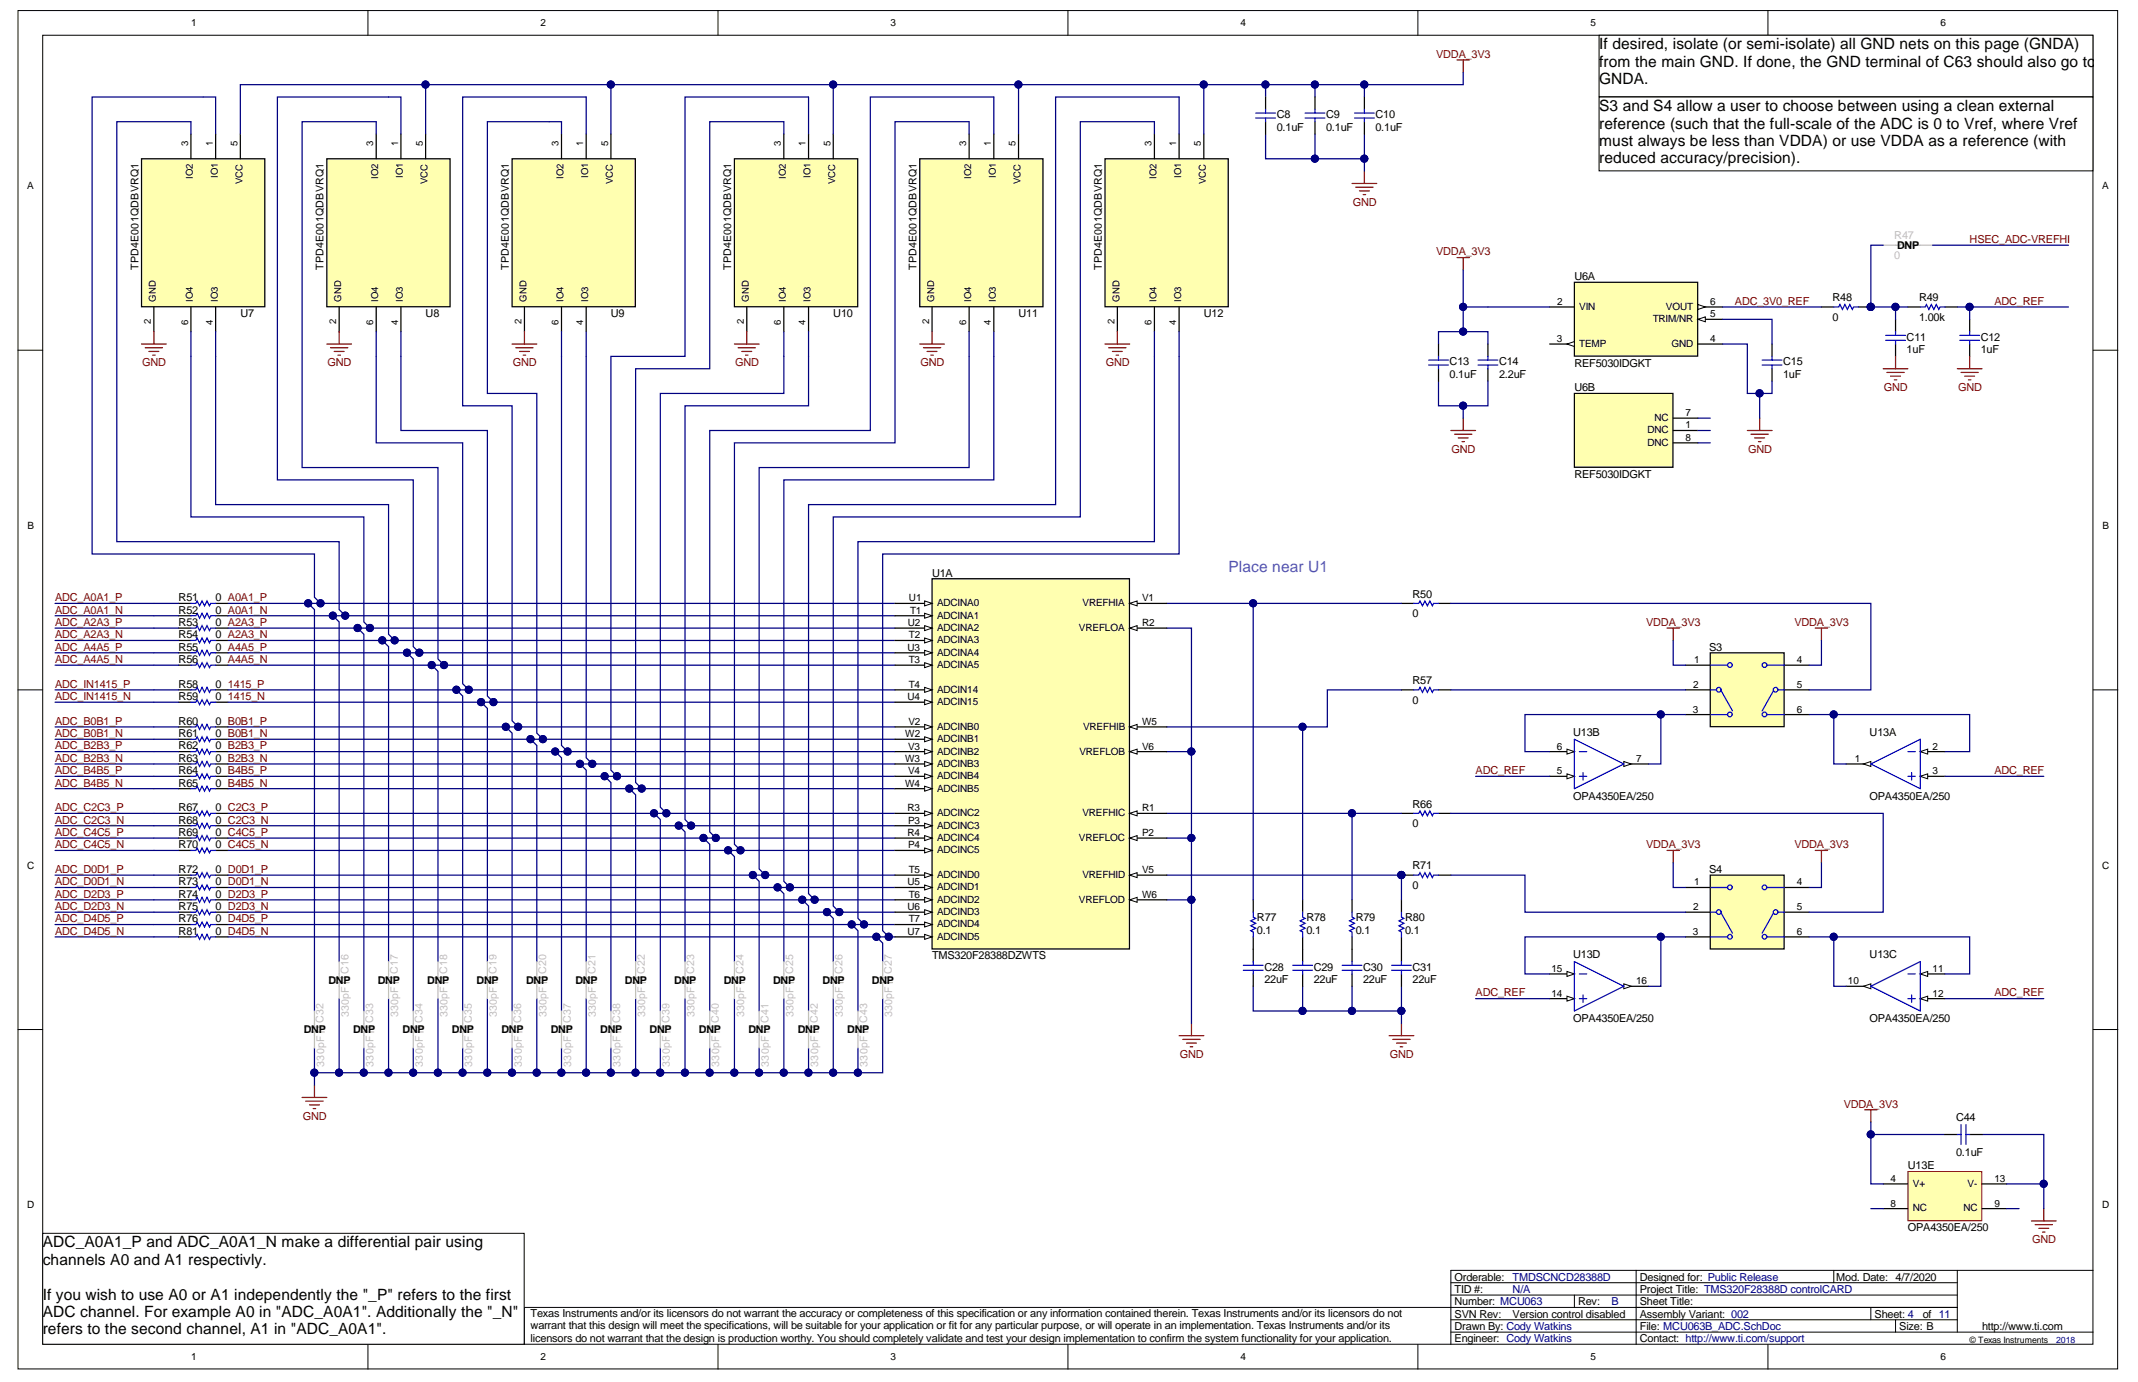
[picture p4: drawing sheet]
<svg xmlns="http://www.w3.org/2000/svg" width="432mm" height="279mm" viewBox="0 0 432 279" stroke-linecap="round" stroke-linejoin="round" font-family="sans-serif">
<defs><g id="words">
<g font-size="3.1">
<text x="323" y="10">If desired, isolate (or semi-isolate) all GND nets on this page (GNDA)</text>
<text x="323" y="13.5">from the main GND. If done, the GND terminal of C63 should also go to</text>
<text x="323" y="17">GNDA.</text>
<text x="323" y="22.4">S3 and S4 allow a user to choose between using a clean external</text>
<text x="323" y="25.9">reference (such that the full-scale of the ADC is 0 to Vref, where Vref</text>
<text x="323" y="29.5">must always be less than VDDA) or use VDDA as a reference (with</text>
<text x="323" y="33">reduced accuracy/precision).</text>
<text x="8.6" y="251.9">ADC_A0A1_P and ADC_A0A1_N make a differential pair using</text>
<text x="8.6" y="255.4">channels A0 and A1 respectivly.</text>
<text x="8.6" y="262.4">If you wish to use A0 or A1 independently the &quot;_P&quot; refers to the first</text>
<text x="8.6" y="265.9">ADC channel. For example A0 in &quot;ADC_A0A1&quot;. Additionally the &quot;_N&quot;</text>
<text x="8.6" y="269.5">refers to the second channel, A1 in &quot;ADC_A0A1&quot;.</text>
</g>
<text font-size="3.1" fill="#009cca" x="248.1" y="115.4">Place near U1</text>
<g font-size="2.2" fill="#800000">
<text x="290.1" y="11.7">VDDA_3V3</text>
<text x="273.2" y="41.5">GND</text>
<text x="290.1" y="51.6">VDDA_3V3</text>
<text x="397.8" y="49.1">HSEC_ADC-VREFHI</text>
<text x="350.4" y="61.5">ADC_3V0_REF</text>
<text x="402.8" y="61.5">ADC_REF</text>
<text x="28.7" y="74">GND</text>
<text x="66.2" y="74">GND</text>
<text x="103.6" y="74">GND</text>
<text x="148.5" y="74">GND</text>
<text x="185.9" y="74">GND</text>
<text x="223.3" y="74">GND</text>
<text x="380.5" y="79">GND</text>
<text x="395.5" y="79">GND</text>
<text x="293.2" y="91.4">GND</text>
<text x="353" y="91.4">GND</text>
<text x="11.1" y="121.4">ADC_A0A1_P</text>
<text x="11.1" y="123.9">ADC_A0A1_N</text>
<text x="11.1" y="126.4">ADC_A2A3_P</text>
<text x="11.1" y="131.4">ADC_A4A5_P</text>
<text x="11.1" y="128.9">ADC_A2A3_N</text>
<text x="332.5" y="126.4">VDDA_3V3</text>
<text x="362.4" y="126.4">VDDA_3V3</text>
<text x="11.1" y="133.9">ADC_A4A5_N</text>
<text x="11.1" y="138.9">ADC_IN1415_P</text>
<text x="11.1" y="141.4">ADC_IN1415_N</text>
<text x="46" y="138.9">1415_P</text>
<text x="46" y="141.4">1415_N</text>
<text x="11.1" y="146.3">ADC_B0B1_P</text>
<text x="11.1" y="148.8">ADC_B0B1_N</text>
<text x="11.1" y="151.3">ADC_B2B3_P</text>
<text x="11.1" y="153.8">ADC_B2B3_N</text>
<text x="11.1" y="156.3">ADC_B4B5_P</text>
<text x="11.1" y="158.8">ADC_B4B5_N</text>
<text x="298" y="156.3">ADC_REF</text>
<text x="402.8" y="156.3">ADC_REF</text>
<text x="11.1" y="163.8">ADC_C2C3_P</text>
<text x="11.1" y="166.3">ADC_C2C3_N</text>
<text x="11.1" y="168.8">ADC_C4C5_P</text>
<text x="11.1" y="171.3">ADC_C4C5_N</text>
<text x="332.5" y="171.3">VDDA_3V3</text>
<text x="362.4" y="171.3">VDDA_3V3</text>
<text x="11.1" y="176.3">ADC_D0D1_P</text>
<text x="11.1" y="178.8">ADC_D0D1_N</text>
<text x="11.1" y="181.3">ADC_D2D3_P</text>
<text x="11.1" y="183.8">ADC_D2D3_N</text>
<text x="11.1" y="186.2">ADC_D4D5_P</text>
<text x="11.1" y="188.7">ADC_D4D5_N</text>
<text x="298" y="201.2">ADC_REF</text>
<text x="402.8" y="201.2">ADC_REF</text>
<text x="238.3" y="213.6">GND</text>
<text x="280.7" y="213.6">GND</text>
<text x="61.2" y="226.1">GND</text>
<text x="372.4" y="223.7">VDDA_3V3</text>
<text x="410.4" y="251">GND</text>
</g>
<g font-size="2.2">
<text x="257.8" y="23.9">C8</text>
<text x="267.8" y="23.9">C9</text>
<text x="277.8" y="23.9">C10</text>
<text x="257.8" y="26.4">0.1uF</text>
<text x="267.8" y="26.4">0.1uF</text>
<text x="277.8" y="26.4">0.1uF</text>
<text x="383.2" y="50.2">DNP</text>
<text x="318" y="56.6">U6A</text>
<text x="48.5" y="64">U7</text>
<text x="86" y="64">U8</text>
<text x="123.4" y="64">U9</text>
<text x="168.3" y="64">U10</text>
<text x="205.7" y="64">U11</text>
<text x="243.1" y="64">U12</text>
<text x="370.1" y="64.8">0</text>
<text x="370.1" y="60.8">R48</text>
<text x="387.6" y="64.8">1.00k</text>
<text x="387.6" y="60.8">R49</text>
<text x="385.1" y="71.3">1uF</text>
<text x="385.1" y="68.8">C11</text>
<text x="400" y="71.3">1uF</text>
<text x="400" y="68.8">C12</text>
<text x="292.8" y="76.3">0.1uF</text>
<text x="292.8" y="73.8">C13</text>
<text x="302.8" y="76.3">2.2uF</text>
<text x="302.8" y="73.8">C14</text>
<text x="318" y="74">REF5030IDGKT</text>
<text x="360.1" y="76.3">1uF</text>
<text x="360.1" y="73.8">C15</text>
<text x="318" y="79">U6B</text>
<text x="318" y="96.5">REF5030IDGKT</text>
<text x="188.2" y="116.4">U1A</text>
<text x="36.1" y="121.4">R51</text>
<text x="36.1" y="123.9">R52</text>
<text x="43.6" y="121.4">0 A0A1_P</text>
<text x="43.6" y="123.9">0 A0A1_N</text>
<text x="285.3" y="124.6">0</text>
<text x="285.3" y="120.7">R50</text>
<text x="36.1" y="126.4">R53</text>
<text x="36.1" y="128.9">R54</text>
<text x="36.1" y="131.4">R55</text>
<text x="43.6" y="126.4">0 A2A3_P</text>
<text x="43.6" y="128.9">0 A2A3_N</text>
<text x="43.6" y="131.4">0 A4A5_P</text>
<text x="345.2" y="131.4">S3</text>
<text x="36.1" y="133.9">R56</text>
<text x="43.6" y="133.9">0 A4A5_N</text>
<text x="36.1" y="138.9">R58</text>
<text x="36.1" y="141.4">R59</text>
<text x="43.6" y="138.9">0</text>
<text x="43.6" y="141.4">0</text>
<text x="285.3" y="142.1">0</text>
<text x="285.3" y="138.1">R57</text>
<text x="36.1" y="146.3">R60</text>
<text x="36.1" y="148.8">R61</text>
<text x="43.6" y="146.3">0 B0B1_P</text>
<text x="43.6" y="148.8">0 B0B1_N</text>
<text x="317.7" y="148.6">U13B</text>
<text x="377.6" y="148.6">U13A</text>
<text x="36.1" y="151.3">R62</text>
<text x="36.1" y="153.8">R63</text>
<text x="43.6" y="151.3">0 B2B3_P</text>
<text x="43.6" y="153.8">0 B2B3_N</text>
<text x="36.1" y="156.3">R64</text>
<text x="36.1" y="158.8">R65</text>
<text x="43.6" y="156.3">0 B4B5_P</text>
<text x="43.6" y="158.8">0 B4B5_N</text>
<text x="317.7" y="161.6">OPA4350EA/250</text>
<text x="377.6" y="161.6">OPA4350EA/250</text>
<text x="36.1" y="163.8">R67</text>
<text x="36.1" y="166.3">R68</text>
<text x="43.6" y="163.8">0 C2C3_P</text>
<text x="43.6" y="166.3">0 C2C3_N</text>
<text x="285.3" y="167">0</text>
<text x="285.3" y="163.1">R66</text>
<text x="36.1" y="168.8">R69</text>
<text x="36.1" y="171.3">R70</text>
<text x="43.6" y="168.8">0 C4C5_P</text>
<text x="43.6" y="171.3">0 C4C5_N</text>
<text x="36.1" y="176.3">R72</text>
<text x="36.1" y="178.8">R73</text>
<text x="43.6" y="176.3">0 D0D1_P</text>
<text x="43.6" y="178.8">0 D0D1_N</text>
<text x="285.3" y="179.5">0</text>
<text x="285.3" y="175.5">R71</text>
<text x="345.2" y="176.3">S4</text>
<text x="36.1" y="181.3">R74</text>
<text x="36.1" y="183.8">R75</text>
<text x="43.6" y="181.3">0 D2D3_P</text>
<text x="43.6" y="183.8">0 D2D3_N</text>
<text x="253.9" y="186">R77</text>
<text x="263.8" y="186">R78</text>
<text x="273.8" y="186">R79</text>
<text x="283.8" y="186">R80</text>
<text x="36.1" y="186.2">R76</text>
<text x="36.1" y="188.7">R81</text>
<text x="43.6" y="186.2">0 D4D5_P</text>
<text x="43.6" y="188.7">0 D4D5_N</text>
<text x="253.9" y="188.5">0.1</text>
<text x="263.8" y="188.5">0.1</text>
<text x="273.8" y="188.5">0.1</text>
<text x="283.8" y="188.5">0.1</text>
<text x="188.2" y="193.7">TMS320F28388DZWTS</text>
<text x="255.4" y="196">C28</text>
<text x="265.3" y="196">C29</text>
<text x="275.3" y="196">C30</text>
<text x="285.3" y="196">C31</text>
<text x="317.7" y="193.5">U13D</text>
<text x="377.6" y="193.5">U13C</text>
<text x="66.3" y="198.6">DNP</text>
<text x="76.3" y="198.6">DNP</text>
<text x="86.3" y="198.6">DNP</text>
<text x="96.3" y="198.6">DNP</text>
<text x="106.2" y="198.6">DNP</text>
<text x="116.2" y="198.6">DNP</text>
<text x="126.2" y="198.6">DNP</text>
<text x="136.2" y="198.6">DNP</text>
<text x="146.2" y="198.6">DNP</text>
<text x="156.1" y="198.6">DNP</text>
<text x="166.1" y="198.6">DNP</text>
<text x="176.1" y="198.6">DNP</text>
<text x="255.4" y="198.5">22uF</text>
<text x="265.3" y="198.5">22uF</text>
<text x="275.3" y="198.5">22uF</text>
<text x="285.3" y="198.5">22uF</text>
<text x="61.3" y="208.6">DNP</text>
<text x="71.3" y="208.6">DNP</text>
<text x="81.3" y="208.6">DNP</text>
<text x="91.3" y="208.6">DNP</text>
<text x="101.3" y="208.6">DNP</text>
<text x="111.2" y="208.6">DNP</text>
<text x="121.2" y="208.6">DNP</text>
<text x="131.2" y="208.6">DNP</text>
<text x="141.2" y="208.6">DNP</text>
<text x="151.1" y="208.6">DNP</text>
<text x="161.1" y="208.6">DNP</text>
<text x="171.1" y="208.6">DNP</text>
<text x="317.7" y="206.4">OPA4350EA/250</text>
<text x="377.6" y="206.4">OPA4350EA/250</text>
<text x="395.1" y="226.4">C44</text>
<text x="395.1" y="233.4">0.1uF</text>
<text x="385.3" y="236.1">U13E</text>
<text x="385.3" y="248.6">OPA4350EA/250</text>
<text x="293.8" y="263.6">Number: MCU063</text>
<text x="293.8" y="261.1">TID #:</text>
<text x="293.8" y="258.6">Orderable:</text>
<text x="318.7" y="263.6">Rev:</text>
<text x="331.2" y="263.6">Sheet Title:</text>
<text x="331.2" y="261.1">Project Title: TMS320F28388D controlCARD</text>
<text x="331.2" y="258.6">Designed for: Public Release</text>
<text x="370.9" y="258.6">Mod. Date: 4/7/2020</text>
<text x="107.2" y="266">Texas Instruments and/or its licensors do not warrant the accuracy or completeness of this specification or any information contained therein. Texas Instruments and/or its licensors do not</text>
<text x="107.2" y="268.4">warrant that this design will meet the specifications, will be suitable for your application or fit for any particular purpose, or will operate in an implementation. Texas Instruments and/or its</text>
<text x="293.8" y="268.5">Drawn By: Cody Watkins</text>
<text x="293.8" y="266">SVN Rev:</text>
<text x="305.5" y="266">Version control disabled</text>
<text x="331.2" y="268.5">File: MCU063B_ADC.SchDoc</text>
<text x="331.2" y="266">Assembly Variant: 002</text>
<text x="378.6" y="266">Sheet: 4</text>
<text x="383.6" y="268.5">Size: B</text>
<text x="388.3" y="266">of 11</text>
<text x="400.3" y="268.5">http://www.ti.com</text>
<text x="107.2" y="270.9">licensors do not warrant that the design is production worthy. You should completely validate and test your design implementation to confirm the system functionality for your application.</text>
<text x="293.8" y="271">Engineer: Cody Watkins</text>
<text x="331.2" y="271">Contact: http://www.ti.com/support</text>
</g>
<g font-size="2.2" fill="#c0bebc">
<text x="382.6" y="52.3">0</text>
<text x="382.6" y="48.3">R47</text>
</g>
<g font-size="2.2" fill="#000080">
<text x="305.5" y="261.1">N/A</text>
<text x="305.5" y="258.6">TMDSCNCD28388D</text>
<text x="325.5" y="263.6">B</text>
</g>
<g font-size="2.1">
<text x="27.9" y="54.5" transform="rotate(-90 27.9 54.5)">TPD4E001QDBVRQ1</text>
<text x="65.4" y="54.5" transform="rotate(-90 65.4 54.5)">TPD4E001QDBVRQ1</text>
<text x="102.8" y="54.5" transform="rotate(-90 102.8 54.5)">TPD4E001QDBVRQ1</text>
<text x="147.7" y="54.5" transform="rotate(-90 147.7 54.5)">TPD4E001QDBVRQ1</text>
<text x="185.1" y="54.5" transform="rotate(-90 185.1 54.5)">TPD4E001QDBVRQ1</text>
<text x="222.5" y="54.5" transform="rotate(-90 222.5 54.5)">TPD4E001QDBVRQ1</text>
</g>
<g font-size="2.1" fill="#c0bebc">
<text x="70.4" y="196.7" transform="rotate(-90 70.4 196.7)">C16</text>
<text x="80.3" y="196.7" transform="rotate(-90 80.3 196.7)">C17</text>
<text x="90.3" y="196.7" transform="rotate(-90 90.3 196.7)">C18</text>
<text x="100.3" y="196.7" transform="rotate(-90 100.3 196.7)">C19</text>
<text x="110.3" y="196.7" transform="rotate(-90 110.3 196.7)">C20</text>
<text x="120.3" y="196.7" transform="rotate(-90 120.3 196.7)">C21</text>
<text x="130.2" y="196.7" transform="rotate(-90 130.2 196.7)">C22</text>
<text x="140.2" y="196.7" transform="rotate(-90 140.2 196.7)">C23</text>
<text x="150.2" y="196.7" transform="rotate(-90 150.2 196.7)">C24</text>
<text x="160.2" y="196.7" transform="rotate(-90 160.2 196.7)">C25</text>
<text x="170.1" y="196.7" transform="rotate(-90 170.1 196.7)">C26</text>
<text x="180.1" y="196.7" transform="rotate(-90 180.1 196.7)">C27</text>
<text x="65.4" y="206.6" transform="rotate(-90 65.4 206.6)">C32</text>
<text x="70.4" y="205.4" transform="rotate(-90 70.4 205.4)">330pF</text>
<text x="75.3" y="206.6" transform="rotate(-90 75.3 206.6)">C33</text>
<text x="80.4" y="205.4" transform="rotate(-90 80.4 205.4)">330pF</text>
<text x="85.3" y="206.6" transform="rotate(-90 85.3 206.6)">C34</text>
<text x="90.4" y="205.4" transform="rotate(-90 90.4 205.4)">330pF</text>
<text x="95.3" y="206.6" transform="rotate(-90 95.3 206.6)">C35</text>
<text x="100.4" y="205.4" transform="rotate(-90 100.4 205.4)">330pF</text>
<text x="105.3" y="206.6" transform="rotate(-90 105.3 206.6)">C36</text>
<text x="110.3" y="205.4" transform="rotate(-90 110.3 205.4)">330pF</text>
<text x="115.3" y="206.6" transform="rotate(-90 115.3 206.6)">C37</text>
<text x="120.3" y="205.4" transform="rotate(-90 120.3 205.4)">330pF</text>
<text x="125.2" y="206.6" transform="rotate(-90 125.2 206.6)">C38</text>
<text x="130.3" y="205.4" transform="rotate(-90 130.3 205.4)">330pF</text>
<text x="135.2" y="206.6" transform="rotate(-90 135.2 206.6)">C39</text>
<text x="140.3" y="205.4" transform="rotate(-90 140.3 205.4)">330pF</text>
<text x="145.2" y="206.6" transform="rotate(-90 145.2 206.6)">C40</text>
<text x="150.3" y="205.4" transform="rotate(-90 150.3 205.4)">330pF</text>
<text x="155.2" y="206.6" transform="rotate(-90 155.2 206.6)">C41</text>
<text x="160.2" y="205.4" transform="rotate(-90 160.2 205.4)">330pF</text>
<text x="165.2" y="206.6" transform="rotate(-90 165.2 206.6)">C42</text>
<text x="170.2" y="205.4" transform="rotate(-90 170.2 205.4)">330pF</text>
<text x="175.1" y="206.6" transform="rotate(-90 175.1 206.6)">C43</text>
<text x="180.2" y="205.4" transform="rotate(-90 180.2 205.4)">330pF</text>
<text x="65.4" y="215.4" transform="rotate(-90 65.4 215.4)">330pF</text>
<text x="75.4" y="215.4" transform="rotate(-90 75.4 215.4)">330pF</text>
<text x="85.4" y="215.4" transform="rotate(-90 85.4 215.4)">330pF</text>
<text x="95.4" y="215.4" transform="rotate(-90 95.4 215.4)">330pF</text>
<text x="105.4" y="215.4" transform="rotate(-90 105.4 215.4)">330pF</text>
<text x="115.3" y="215.4" transform="rotate(-90 115.3 215.4)">330pF</text>
<text x="125.3" y="215.4" transform="rotate(-90 125.3 215.4)">330pF</text>
<text x="135.3" y="215.4" transform="rotate(-90 135.3 215.4)">330pF</text>
<text x="145.3" y="215.4" transform="rotate(-90 145.3 215.4)">330pF</text>
<text x="155.3" y="215.4" transform="rotate(-90 155.3 215.4)">330pF</text>
<text x="165.2" y="215.4" transform="rotate(-90 165.2 215.4)">330pF</text>
<text x="175.2" y="215.4" transform="rotate(-90 175.2 215.4)">330pF</text>
</g>
<g font-size="2">
<text x="38.6" y="5.3">1</text>
<text x="109.2" y="5.3">2</text>
<text x="179.8" y="5.3">3</text>
<text x="250.5" y="5.3">4</text>
<text x="321.2" y="5.3">5</text>
<text x="391.9" y="5.3">6</text>
<text x="5.5" y="38.3">A</text>
<text x="424.6" y="38.3">A</text>
<text x="314.5" y="61.6">2</text>
<text x="319" y="62.6">VIN</text>
<text x="333.8" y="65.1">TRIM/NR</text>
<text x="336.5" y="62.6">VOUT</text>
<text x="345.4" y="64.1">5</text>
<text x="345.4" y="61.6">6</text>
<text x="314.5" y="69.1">3</text>
<text x="319" y="70">TEMP</text>
<text x="337.6" y="70">GND</text>
<text x="345.4" y="69.1">4</text>
<text x="332.7" y="87.5">DNC</text>
<text x="332.7" y="90">DNC</text>
<text x="334.2" y="85">NC</text>
<text x="340.4" y="86.5">1</text>
<text x="340.4" y="84">7</text>
<text x="340.4" y="89">8</text>
<text x="5.5" y="106.8">B</text>
<text x="424.6" y="106.8">B</text>
<text x="183.6" y="121.4">U1</text>
<text x="183.8" y="123.9">T1</text>
<text x="189.2" y="122.4">ADCINA0</text>
<text x="189.2" y="124.9">ADCINA1</text>
<text x="218.6" y="122.4">VREFHIA</text>
<text x="230.7" y="121.4">V1</text>
<text x="183.3" y="131.4">U3</text>
<text x="183.3" y="126.4">U2</text>
<text x="183.6" y="128.9">T2</text>
<text x="189.2" y="127.4">ADCINA2</text>
<text x="189.2" y="129.9">ADCINA3</text>
<text x="217.9" y="127.4">VREFLOA</text>
<text x="230.7" y="126.4">R2</text>
<text x="183.5" y="133.9">T3</text>
<text x="189.2" y="132.4">ADCINA4</text>
<text x="189.2" y="134.9">ADCINA5</text>
<text x="342.2" y="133.9">1</text>
<text x="362.9" y="133.9">4</text>
<text x="183.3" y="141.4">U4</text>
<text x="183.5" y="138.9">T4</text>
<text x="189.2" y="139.9">ADCIN14</text>
<text x="189.2" y="142.4">ADCIN15</text>
<text x="341.9" y="143.9">3</text>
<text x="341.9" y="138.9">2</text>
<text x="362.9" y="143.9">6</text>
<text x="362.9" y="138.9">5</text>
<text x="182.8" y="148.9">W2</text>
<text x="183.5" y="146.4">V2</text>
<text x="189.2" y="147.4">ADCINB0</text>
<text x="189.2" y="149.9">ADCINB1</text>
<text x="218.7" y="147.4">VREFHIB</text>
<text x="230.7" y="146.4">W5</text>
<text x="182.8" y="153.8">W3</text>
<text x="183.4" y="151.3">V3</text>
<text x="189.2" y="152.3">ADCINB2</text>
<text x="189.2" y="154.8">ADCINB3</text>
<text x="218" y="152.3">VREFLOB</text>
<text x="230.7" y="151.3">V6</text>
<text x="314.5" y="151.3">6</text>
<text x="330.4" y="153.8">7</text>
<text x="374.6" y="153.8">1</text>
<text x="390.3" y="151.3">2</text>
<text x="182.8" y="158.8">W4</text>
<text x="183.4" y="156.3">V4</text>
<text x="189.2" y="157.3">ADCINB4</text>
<text x="189.2" y="159.8">ADCINB5</text>
<text x="314.5" y="156.3">5</text>
<text x="390.3" y="156.3">3</text>
<text x="183.3" y="163.8">R3</text>
<text x="183.4" y="166.3">P3</text>
<text x="189.2" y="164.8">ADCINC2</text>
<text x="189.2" y="167.3">ADCINC3</text>
<text x="218.6" y="164.8">VREFHIC</text>
<text x="230.7" y="163.8">R1</text>
<text x="183.3" y="168.8">R4</text>
<text x="183.4" y="171.3">P4</text>
<text x="189.2" y="169.8">ADCINC4</text>
<text x="189.2" y="172.3">ADCINC5</text>
<text x="217.9" y="169.8">VREFLOC</text>
<text x="230.7" y="168.8">P2</text>
<text x="5.5" y="175.4">C</text>
<text x="183.3" y="178.8">U5</text>
<text x="183.5" y="176.3">T5</text>
<text x="189.2" y="177.3">ADCIND0</text>
<text x="189.2" y="179.8">ADCIND1</text>
<text x="218.6" y="177.3">VREFHID</text>
<text x="230.7" y="176.3">V5</text>
<text x="342.2" y="178.8">1</text>
<text x="362.9" y="178.8">4</text>
<text x="424.6" y="175.4">C</text>
<text x="183.3" y="183.8">U6</text>
<text x="183.5" y="181.3">T6</text>
<text x="189.2" y="182.3">ADCIND2</text>
<text x="189.2" y="184.8">ADCIND3</text>
<text x="217.9" y="182.3">VREFLOD</text>
<text x="230.7" y="181.3">W6</text>
<text x="341.9" y="183.8">2</text>
<text x="362.9" y="183.8">5</text>
<text x="183.3" y="188.8">U7</text>
<text x="183.5" y="186.3">T7</text>
<text x="189.2" y="187.3">ADCIND4</text>
<text x="189.2" y="189.8">ADCIND5</text>
<text x="341.9" y="188.8">3</text>
<text x="362.9" y="188.8">6</text>
<text x="313.4" y="196.2">15</text>
<text x="390.3" y="196.2">11</text>
<text x="313.4" y="201.2">14</text>
<text x="330.4" y="198.7">16</text>
<text x="373.2" y="198.7">10</text>
<text x="390.3" y="201.2">12</text>
<text x="381.8" y="238.6">4</text>
<text x="386.3" y="239.6">V+</text>
<text x="397.4" y="239.6">V-</text>
<text x="402.8" y="238.6">13</text>
<text x="5.5" y="244">D</text>
<text x="381.8" y="243.6">8</text>
<text x="386.3" y="244.6">NC</text>
<text x="396.5" y="244.6">NC</text>
<text x="402.8" y="243.6">9</text>
<text x="424.6" y="244">D</text>
<text x="38.6" y="274.7">1</text>
<text x="109.2" y="274.7">2</text>
<text x="179.8" y="274.7">3</text>
<text x="250.5" y="274.7">4</text>
<text x="321.2" y="274.7">5</text>
<text x="391.9" y="274.7">6</text>
</g>
<g font-size="1.9">
<text x="38" y="29.6" transform="rotate(-90 38 29.6)">3</text>
<text x="43" y="29.6" transform="rotate(-90 43 29.6)">1</text>
<text x="48" y="29.6" transform="rotate(-90 48 29.6)">5</text>
<text x="75.4" y="29.6" transform="rotate(-90 75.4 29.6)">3</text>
<text x="80.4" y="29.6" transform="rotate(-90 80.4 29.6)">1</text>
<text x="85.4" y="29.6" transform="rotate(-90 85.4 29.6)">5</text>
<text x="112.8" y="29.6" transform="rotate(-90 112.8 29.6)">3</text>
<text x="117.8" y="29.6" transform="rotate(-90 117.8 29.6)">1</text>
<text x="122.8" y="29.6" transform="rotate(-90 122.8 29.6)">5</text>
<text x="157.7" y="29.6" transform="rotate(-90 157.7 29.6)">3</text>
<text x="162.7" y="29.6" transform="rotate(-90 162.7 29.6)">1</text>
<text x="167.7" y="29.6" transform="rotate(-90 167.7 29.6)">5</text>
<text x="195.1" y="29.6" transform="rotate(-90 195.1 29.6)">3</text>
<text x="200.1" y="29.6" transform="rotate(-90 200.1 29.6)">1</text>
<text x="205.1" y="29.6" transform="rotate(-90 205.1 29.6)">5</text>
<text x="232.6" y="29.6" transform="rotate(-90 232.6 29.6)">3</text>
<text x="237.6" y="29.6" transform="rotate(-90 237.6 29.6)">1</text>
<text x="242.5" y="29.6" transform="rotate(-90 242.5 29.6)">5</text>
<text x="44" y="35.9" transform="rotate(-90 44 35.9)">IO1</text>
<text x="81.4" y="35.9" transform="rotate(-90 81.4 35.9)">IO1</text>
<text x="118.8" y="35.9" transform="rotate(-90 118.8 35.9)">IO1</text>
<text x="163.7" y="35.9" transform="rotate(-90 163.7 35.9)">IO1</text>
<text x="201.1" y="35.9" transform="rotate(-90 201.1 35.9)">IO1</text>
<text x="238.5" y="35.9" transform="rotate(-90 238.5 35.9)">IO1</text>
<text x="39" y="36.2" transform="rotate(-90 39 36.2)">IO2</text>
<text x="49" y="37.2" transform="rotate(-90 49 37.2)">VCC</text>
<text x="76.4" y="36.2" transform="rotate(-90 76.4 36.2)">IO2</text>
<text x="86.4" y="37.2" transform="rotate(-90 86.4 37.2)">VCC</text>
<text x="113.8" y="36.2" transform="rotate(-90 113.8 36.2)">IO2</text>
<text x="123.8" y="37.2" transform="rotate(-90 123.8 37.2)">VCC</text>
<text x="158.7" y="36.2" transform="rotate(-90 158.7 36.2)">IO2</text>
<text x="168.7" y="37.2" transform="rotate(-90 168.7 37.2)">VCC</text>
<text x="196.1" y="36.2" transform="rotate(-90 196.1 36.2)">IO2</text>
<text x="206.1" y="37.2" transform="rotate(-90 206.1 37.2)">VCC</text>
<text x="233.6" y="36.2" transform="rotate(-90 233.6 36.2)">IO2</text>
<text x="243.5" y="37.2" transform="rotate(-90 243.5 37.2)">VCC</text>
<text x="30.5" y="65.5" transform="rotate(-90 30.5 65.5)">2</text>
<text x="31.5" y="61" transform="rotate(-90 31.5 61)">GND</text>
<text x="38" y="65.5" transform="rotate(-90 38 65.5)">6</text>
<text x="39" y="61" transform="rotate(-90 39 61)">IO4</text>
<text x="43" y="65.5" transform="rotate(-90 43 65.5)">4</text>
<text x="44" y="61" transform="rotate(-90 44 61)">IO3</text>
<text x="67.9" y="65.5" transform="rotate(-90 67.9 65.5)">2</text>
<text x="68.9" y="61" transform="rotate(-90 68.9 61)">GND</text>
<text x="75.4" y="65.5" transform="rotate(-90 75.4 65.5)">6</text>
<text x="76.4" y="61" transform="rotate(-90 76.4 61)">IO4</text>
<text x="80.4" y="65.5" transform="rotate(-90 80.4 65.5)">4</text>
<text x="81.4" y="61" transform="rotate(-90 81.4 61)">IO3</text>
<text x="105.3" y="65.5" transform="rotate(-90 105.3 65.5)">2</text>
<text x="106.3" y="61" transform="rotate(-90 106.3 61)">GND</text>
<text x="112.8" y="65.5" transform="rotate(-90 112.8 65.5)">6</text>
<text x="113.8" y="61" transform="rotate(-90 113.8 61)">IO4</text>
<text x="117.8" y="65.5" transform="rotate(-90 117.8 65.5)">4</text>
<text x="118.8" y="61" transform="rotate(-90 118.8 61)">IO3</text>
<text x="150.2" y="65.5" transform="rotate(-90 150.2 65.5)">2</text>
<text x="151.2" y="61" transform="rotate(-90 151.2 61)">GND</text>
<text x="157.7" y="65.5" transform="rotate(-90 157.7 65.5)">6</text>
<text x="158.7" y="61" transform="rotate(-90 158.7 61)">IO4</text>
<text x="162.7" y="65.5" transform="rotate(-90 162.7 65.5)">4</text>
<text x="163.7" y="61" transform="rotate(-90 163.7 61)">IO3</text>
<text x="187.7" y="65.5" transform="rotate(-90 187.7 65.5)">2</text>
<text x="188.7" y="61" transform="rotate(-90 188.7 61)">GND</text>
<text x="195.1" y="65.5" transform="rotate(-90 195.1 65.5)">6</text>
<text x="196.1" y="61" transform="rotate(-90 196.1 61)">IO4</text>
<text x="200.1" y="65.5" transform="rotate(-90 200.1 65.5)">4</text>
<text x="201.1" y="61" transform="rotate(-90 201.1 61)">IO3</text>
<text x="225.1" y="65.5" transform="rotate(-90 225.1 65.5)">2</text>
<text x="226.1" y="61" transform="rotate(-90 226.1 61)">GND</text>
<text x="232.6" y="65.5" transform="rotate(-90 232.6 65.5)">6</text>
<text x="233.6" y="61" transform="rotate(-90 233.6 61)">IO4</text>
<text x="237.6" y="65.5" transform="rotate(-90 237.6 65.5)">4</text>
<text x="238.5" y="61" transform="rotate(-90 238.5 61)">IO3</text>
</g>
<text font-size="1.8" x="397.8" y="271.1">© Texas Instruments</text>
<text font-size="1.8" fill="#000080" x="415.3" y="271.1">2018</text>
</g></defs>
<g fill="#fff" stroke="#000" stroke-width=".2">
<path d="M3.6 2.1h424.1v274.3h-424.1z"/>
<path d="M8.6 7.1h414.1v264.3h-414.1z"/>
</g>
<g fill="none" stroke="#000" stroke-width=".2">
<path d="M74.3 2.1v5M145 2.1v5M215.7 2.1v5M286.4 2.1v5M357.1 2.1v5M3.6 70.7h5M422.7 70.7h5M3.6 139.3h5M422.7 139.3h5M3.6 207.9h5M422.7 207.9h5M293 259h102.3"/>
<path d="M330.4 256.5h-37.4v15M370.4 256.5v2.5M395.3 256.5v12.5M422.7 256.5h-92.3v15M74.3 271.5v5M145 271.5v5M215.7 271.5v5M286.4 271.5v5M293 269h129.7M293 266.5h102.3M293 261.5h102.3M318 261.5v2.5"/>
<path d="M357.1 271.5v5M377.8 264v2.5M382.8 266.5v2.5M395.3 264h-289.4v7.5"/>
</g>
<path d="M238.1 209.1h5M238.9 209.9h3.5M239.6 210.6h2M240.4 211.4h.5M240.6 206.6v2.5" fill="none" stroke="#800000" stroke-width=".25"/>
<path d="M235.6 126.8h5v25M235.6 151.8h5v17.4M235.6 169.2h5v12.5M235.6 181.7h5v24.9" fill="none" stroke="#000080" stroke-width=".25"/>
<g fill="#000080" stroke="#000080" stroke-width=".2">
<circle cx="240.6" cy="181.7" r=".72"/>
<circle cx="240.6" cy="169.2" r=".72"/>
<circle cx="240.6" cy="151.7" r=".72"/>
<circle cx="283" cy="176.7" r=".72"/>
</g>
<g fill="none" stroke="#000" stroke-width=".25">
<path d="M283 139.3h2.5M283 121.8h2.5M290.5 139.3h2.5M290.5 121.8h2.5M283 176.7h2.5M283 164.2h2.5M290.5 176.7h2.5M290.5 164.2h2.5M253.1 181.7v2.5M253.1 189.2v2.5M263.1 181.7v2.5M263.1 189.2v2.5"/>
<path d="M273.1 181.7v2.5M273.1 189.2v2.5M283 181.7v2.5M283 189.2v2.5"/>
</g>
<path d="M285.5 139.3h1l.3-.5 .5 1 .5-1 .5 1 .5-1 .5 1 .2-.5h1M285.5 121.8h1l.3-.5 .5 1 .5-1 .5 1 .5-1 .5 1 .2-.5h1M285.5 176.7h1l.3-.5 .5 1 .5-1 .5 1 .5-1 .5 1 .2-.5h1M285.5 164.2h1l.3-.5 .5 1 .5-1 .5 1 .5-1 .5 1 .2-.5h1M253.1 184.2v1l.5 .2-1 .5 1 .5-1 .5 1 .5-1 .5 .5 .3v1M263.1 184.2v1l.5 .2-1 .5 1 .5-1 .5 1 .5-1 .5 .5 .3v1M273.1 184.2v1l.5 .2-1 .5 1 .5-1 .5 1 .5-1 .5 .5 .3v1M283 184.2v1l.5 .2-1 .5 1 .5-1 .5 1 .5-1 .5 .5 .3v1" fill="none" stroke="#00f" stroke-width=".25"/>
<path d="M318 57h24.9v14.9h-24.9z" fill="#ffffb0" stroke="#000" stroke-width=".25"/>
<path d="M313 62h5M313 69.5h5" fill="none" stroke="#000" stroke-width=".25"/>
<path d="M316.5 69.5l1.5-.5v1z" fill="#fff"/>
<path d="M316.5 69.5l1.5-.5v1z" fill="none" stroke="#000" stroke-width=".2"/>
<path d="M342.9 69.5h5M342.9 64.5h5" fill="none" stroke="#000" stroke-width=".25"/>
<path d="M342.9 64.5l1.5-.5v1z" fill="#fff"/>
<path d="M342.9 64.5l1.5-.5v1z" fill="none" stroke="#000" stroke-width=".2"/>
<path d="M342.9 62h5" fill="none" stroke="#000" stroke-width=".25"/>
<path d="M342.9 61.5l1.5 .5-1.5 .5z" fill="#fff"/>
<path d="M342.9 61.5l1.5 .5-1.5 .5z" fill="none" stroke="#000" stroke-width=".2"/>
<path d="M318 79.4h19.9v15h-19.9z" fill="#ffffb0" stroke="#000" stroke-width=".25"/>
<g fill="none" stroke="#000" stroke-width=".25">
<path d="M300.5 69.5v2.5M300.5 74.5v2.4M357.9 69.5v2.5M357.9 74.5v2.4M367.9 62h2.5M375.3 62h2.5M382.8 64.5v2.5M382.8 69.5v2.5M385.3 62h2.5M392.8 62h2.5M397.8 64.5v2.5M397.8 69.5v2.5"/>
<path d="M337.9 86.9h5M337.9 84.4h5M337.9 89.4h5M387.8 156.8h5"/>
</g>
<g fill="none" stroke="#800000" stroke-width=".25">
<path d="M294.3 52h2.5M295.5 52v2.5M380.3 74.5h5M381.1 75.2h3.5M381.8 76h2M382.6 76.7h.5M382.8 72v2.5M395.3 74.5h5M396.1 75.2h3.4M396.8 76h2M397.6 76.7h.5M397.8 72v2.5"/>
<path d="M293 86.9h5M293.8 87.7h3.5M294.5 88.4h2M295.3 89.2h.5M295.5 84.4v2.5M352.9 86.9h5M353.6 87.7h3.5M354.4 88.4h2M355.1 89.2h.5M355.4 84.4v2.5"/>
</g>
<g fill="none" stroke="#00f" stroke-width=".25">
<path d="M298.5 72.7h4M298.5 73.7h4M300.5 72v.7M300.5 73.7v.8M355.9 72.7h4M355.9 73.7h4M357.9 72v.7M357.9 73.7v.8M370.4 62h1l.2-.5 .5 1 .5-1 .5 1 .5-1 .5 1 .3-.5h.9M380.8 67.7h4M380.8 68.7h4M382.8 67v.7"/>
<path d="M382.8 68.7v.8M387.8 62h1l.3-.5 .5 1 .5-1 .5 1 .5-1 .5 1 .2-.5h1M395.8 67.7h4M395.8 68.7h4M397.8 67v.7M397.8 68.7v.8"/>
</g>
<g fill="none" stroke="#000080" stroke-width=".25">
<path d="M295.5 54.5v12.5M380.3 49.5h-2.5v12.5h5M390.3 49.5h27.5M290.5 69.5v-2.5h10v2.5M290.5 76.9v5h10v-5M295.5 62h17.5M347.9 69.5h5v9.9h5v-2.5M347.9 64.5h10v5M347.9 62h20M355.4 79.4v5M385.3 62h-2.5v2.5M395.3 62h2.5v2.5"/>
<path d="M397.8 62h20M295.5 81.9v2.5"/>
</g>
<g fill="#000080" stroke="#000080" stroke-width=".2">
<circle cx="355.4" cy="79.4" r=".72"/>
<circle cx="295.5" cy="66.9" r=".72"/>
<circle cx="295.5" cy="62" r=".72"/>
<circle cx="295.5" cy="81.9" r=".72"/>
<circle cx="377.8" cy="62" r=".72"/>
<circle cx="382.8" cy="62" r=".72"/>
<circle cx="397.8" cy="62" r=".72"/>
</g>
<path d="M380.3 49.5h3.5l.3-.5 .5 1 .5-1 .5 1 .5-1 .5 1 .2-.5h3.5" fill="none" stroke="#c0bebc" stroke-width=".25"/>
<path d="M387.8 156.8l1.5-.5v1z" fill="#fff"/>
<path d="M387.8 156.8l1.5-.5v1z" fill="none" stroke="#000" stroke-width=".2"/>
<path d="M387.8 151.8h5" fill="none" stroke="#000" stroke-width=".25"/>
<path d="M387.8 151.8l1.5-.5v1z" fill="#fff"/>
<path d="M387.8 151.8l1.5-.5v1z" fill="none" stroke="#000" stroke-width=".2"/>
<path d="M372.9 154.3h4.9" fill="none" stroke="#000" stroke-width=".25"/>
<path d="M376.3 154.3l1.5-.5v1z" fill="#fff"/>
<path d="M376.3 154.3l1.5-.5v1z" fill="none" stroke="#000" stroke-width=".2"/>
<path d="M377.8 154.3l10-5v9.9zM385.3 151.8h1.5M385.3 156.8h1.5M386.1 156v1.5" fill="none" stroke="#00f" stroke-width=".25"/>
<path d="M313 156.8h5" fill="none" stroke="#000" stroke-width=".25"/>
<path d="M316.5 156.3l1.5 .5-1.5 .5z" fill="#fff"/>
<path d="M316.5 156.3l1.5 .5-1.5 .5z" fill="none" stroke="#000" stroke-width=".2"/>
<path d="M313 151.8h5" fill="none" stroke="#000" stroke-width=".25"/>
<path d="M316.5 151.3l1.5 .5-1.5 .5z" fill="#fff"/>
<path d="M316.5 151.3l1.5 .5-1.5 .5z" fill="none" stroke="#000" stroke-width=".2"/>
<path d="M327.9 154.3h5" fill="none" stroke="#000" stroke-width=".25"/>
<path d="M327.9 153.8l1.5 .5-1.5 .5z" fill="#fff"/>
<path d="M327.9 153.8l1.5 .5-1.5 .5z" fill="none" stroke="#000" stroke-width=".2"/>
<path d="M318 149.3l9.9 5-9.9 4.9zM319 151.8h1.5M319 156.8h1.5M319.7 156v1.5" fill="none" stroke="#00f" stroke-width=".25"/>
<path d="M372.9 199.1h4.9" fill="none" stroke="#000" stroke-width=".25"/>
<path d="M376.3 199.1l1.5-.4v.9z" fill="#fff"/>
<path d="M376.3 199.1l1.5-.4v.9z" fill="none" stroke="#000" stroke-width=".2"/>
<path d="M387.8 196.7h5" fill="none" stroke="#000" stroke-width=".25"/>
<path d="M387.8 196.7l1.5-.5v1z" fill="#fff"/>
<path d="M387.8 196.7l1.5-.5v1z" fill="none" stroke="#000" stroke-width=".2"/>
<path d="M387.8 201.6h5" fill="none" stroke="#000" stroke-width=".25"/>
<path d="M387.8 201.6l1.5-.5v1z" fill="#fff"/>
<path d="M387.8 201.6l1.5-.5v1z" fill="none" stroke="#000" stroke-width=".2"/>
<path d="M377.8 199.1l10-4.9v9.9zM385.3 196.7h1.5M385.3 201.6h1.5M386.1 200.9v1.5" fill="none" stroke="#00f" stroke-width=".25"/>
<path d="M313 201.6h5" fill="none" stroke="#000" stroke-width=".25"/>
<path d="M316.5 201.1l1.5 .5-1.5 .5z" fill="#fff"/>
<path d="M316.5 201.1l1.5 .5-1.5 .5z" fill="none" stroke="#000" stroke-width=".2"/>
<path d="M313 196.7h5" fill="none" stroke="#000" stroke-width=".25"/>
<path d="M316.5 196.2l1.5 .5-1.5 .5z" fill="#fff"/>
<path d="M316.5 196.2l1.5 .5-1.5 .5z" fill="none" stroke="#000" stroke-width=".2"/>
<path d="M327.9 199.1h5" fill="none" stroke="#000" stroke-width=".25"/>
<path d="M327.9 198.7l1.5 .4-1.5 .5z" fill="#fff"/>
<path d="M327.9 198.7l1.5 .4-1.5 .5z" fill="none" stroke="#000" stroke-width=".2"/>
<path d="M318 194.2l9.9 4.9-9.9 5zM319 196.7h1.5M319 201.6h1.5M319.7 200.9v1.5" fill="none" stroke="#00f" stroke-width=".25"/>
<path d="M385.3 236.6h14.9v9.9h-14.9z" fill="#ffffb0" stroke="#800000" stroke-width=".2"/>
<path d="M380.3 239.1h5M400.3 239.1h5M380.3 244h5M400.3 244h5" fill="none" stroke="#000" stroke-width=".25"/>
<path d="M345.4 131.8h14.9v14.9h-14.9z" fill="#ffffb0" stroke="#000" stroke-width=".25"/>
<g fill="none" stroke="#00f" stroke-width=".25">
<path d="M345.4 139.3h1.3M345.4 134.3h3.5M347.7 139.5l2.2 4M356.9 134.3h3.5M358.1 139.5l-2.2 4M359.1 139.3h1.3M345.4 144.3h3.5M356.9 144.3h3.5"/>
<circle cx="347.1" cy="139.3" r=".47"/>
<circle cx="349.4" cy="134.3" r=".47"/>
<circle cx="356.4" cy="134.3" r=".47"/>
<circle cx="358.6" cy="139.3" r=".47"/>
<circle cx="349.4" cy="144.3" r=".47"/>
<circle cx="356.4" cy="144.3" r=".47"/>
</g>
<path d="M340.4 134.3h5M340.4 139.3h5M360.4 134.3h5M360.4 139.3h5M340.4 144.3h5M360.4 144.3h5" fill="none" stroke="#000" stroke-width=".25"/>
<path d="M345.4 176.7h14.9v14.9h-14.9z" fill="#ffffb0" stroke="#000" stroke-width=".25"/>
<g fill="none" stroke="#00f" stroke-width=".25">
<path d="M38.6 121.8h1l.2-.5 .5 1 .5-1 .5 1 .5-1 .5 1 .3-.5h1M38.6 124.3h1l.2-.5 .5 1 .5-1 .5 1 .5-1 .5 1 .3-.5h1M38.6 126.8h1l.2-.5 .5 1 .5-1 .5 1 .5-1 .5 1 .3-.5h1M38.6 129.3h1l.2-.5 .5 1 .5-1 .5 1 .5-1 .5 1 .3-.5h1M38.6 131.8h1l.2-.5 .5 1 .5-1 .5 1 .5-1 .5 1 .3-.5h1M38.6 134.3h1l.2-.5 .5 1 .5-1 .5 1 .5-1 .5 1 .3-.5h1M38.6 139.3h1l.2-.5 .5 1 .5-1 .5 1 .5-1 .5 1 .3-.5h1M38.6 141.8h1l.2-.5 .5 1 .5-1 .5 1 .5-1 .5 1 .3-.5h1M38.6 146.8h1l.2-.5 .5 1 .5-1 .5 1 .5-1 .5 1 .3-.5h1M38.6 149.3h1l.2-.5 .5 1 .5-1 .5 1 .5-1 .5 1 .3-.5h1M38.6 151.8h1l.2-.5 .5 1 .5-1 .5 1 .5-1 .5 1 .3-.5h1M38.6 154.3h1l.2-.5 .5 1 .5-1 .5 1 .5-1 .5 1 .3-.5h1"/>
<path d="M38.6 156.8h1l.2-.5 .5 1 .5-1 .5 1 .5-1 .5 1 .3-.5h1M38.6 159.2h1l.2-.5 .5 1 .5-1 .5 1 .5-1 .5 1 .3-.5h1M38.6 164.2h1l.2-.5 .5 1 .5-1 .5 1 .5-1 .5 1 .3-.5h1M38.6 166.7h1l.2-.5 .5 1 .5-1 .5 1 .5-1 .5 1 .3-.5h1M38.6 169.2h1l.2-.5 .5 1 .5-1 .5 1 .5-1 .5 1 .3-.5h1M38.6 171.7h1l.2-.5 .5 1 .5-1 .5 1 .5-1 .5 1 .3-.5h1M38.6 176.7h1l.2-.5 .5 1 .5-1 .5 1 .5-1 .5 1 .3-.5h1M38.6 179.2h1l.2-.5 .5 1 .5-1 .5 1 .5-1 .5 1 .3-.5h1M345.4 179.2h3.5M356.9 179.2h3.5M38.6 181.7h1l.2-.5 .5 1 .5-1 .5 1 .5-1 .5 1 .3-.5h1M38.6 184.2h1l.2-.5 .5 1 .5-1 .5 1 .5-1 .5 1 .3-.5h1"/>
<path d="M38.6 186.7h1l.2-.5 .5 1 .5-1 .5 1 .5-1 .5 1 .3-.5h1M38.6 189.2h1l.2-.5 .5 1 .5-1 .5 1 .5-1 .5 1 .3-.5h1M345.4 184.2h1.3M345.4 189.2h3.5M347.7 184.4l2.2 4M356.9 189.2h3.5M358.1 184.4l-2.2 4M359.1 184.2h1.3"/>
<circle cx="349.4" cy="179.2" r=".47"/>
<circle cx="356.4" cy="179.2" r=".47"/>
<circle cx="347.1" cy="184.2" r=".47"/>
<circle cx="349.4" cy="189.1" r=".47"/>
<circle cx="356.4" cy="189.1" r=".47"/>
<circle cx="358.6" cy="184.2" r=".47"/>
</g>
<g fill="none" stroke="#000" stroke-width=".25">
<path d="M36.1 121.8h2.5M36.1 124.3h2.5M36.1 126.8h2.5M36.1 129.3h2.5M36.1 131.8h2.5M36.1 134.3h2.5M36.1 139.3h2.5M43.6 121.8h2.4M43.6 124.3h2.4M43.6 126.8h2.4M43.6 129.3h2.4M43.6 131.8h2.4"/>
<path d="M43.6 134.3h2.4M43.6 139.3h2.4M36.1 141.8h2.5M36.1 146.8h2.5M36.1 149.3h2.5M36.1 151.8h2.5M36.1 154.3h2.5M36.1 156.8h2.5M36.1 159.2h2.5M43.6 141.8h2.4M43.6 146.8h2.4M43.6 149.3h2.4"/>
<path d="M43.6 151.8h2.4M43.6 154.3h2.4M43.6 156.8h2.4M43.6 159.2h2.4M36.1 179.2h2.5M36.1 164.2h2.5M36.1 166.7h2.5M36.1 169.2h2.5M36.1 171.7h2.5M36.1 176.7h2.5M43.6 179.2h2.4M43.6 164.2h2.4"/>
<path d="M43.6 166.7h2.4M43.6 169.2h2.4M43.6 171.7h2.4M43.6 176.7h2.4M340.4 179.2h5M360.4 179.2h5M36.1 189.2h2.5M36.1 184.2h2.5M36.1 181.7h2.5M36.1 186.7h2.5M43.6 189.2h2.4M43.6 184.2h2.4"/>
<path d="M43.6 181.7h2.4M43.6 186.7h2.4M340.4 189.2h5M340.4 184.2h5M360.4 189.2h5M360.4 184.2h5"/>
</g>
<g fill="none" stroke="#800000" stroke-width=".25">
<path d="M336.7 126.8h2.5M337.9 126.8v2.5M366.6 126.8h2.5M367.9 126.8v2.5M336.7 171.7h2.5M337.9 171.7v2.5M366.6 171.7h2.5M367.9 171.7v2.5M63.5 219.1v2.5M280.5 209.1h5M281.3 209.9h3.5M282 210.6h2"/>
<path d="M282.8 211.4h.5M283 206.6v2.5M61 221.6h5M61.8 222.3h3.5M62.5 223.1h2M63.3 223.8h.5M376.6 224.1h2.5M377.8 224.1v2.5M410.3 246.5h5M411 247.3h3.5M411.8 248h2M412.5 248.8h.5"/>
<path d="M412.8 244v2.5"/>
</g>
<g fill="none" stroke="#000080" stroke-width=".25">
<path d="M11.1 139.3h20M11.1 121.8h20M11.1 124.3h20M11.1 126.8h20M11.1 129.3h20M11.1 131.8h20M11.1 134.3h20M46 121.8h134.8M46 124.3h134.8M46 126.8h134.8M46 129.3h134.8M46 131.8h134.8"/>
<path d="M46 134.3h134.8M46 139.3h134.8M62.3 121.8l1.2 1.3v81M67.3 124.3l1.2 1.3v68.6M72.2 126.8l1.3 1.3v76M77.2 129.3l1.3 1.3v63.6M82.2 131.8l1.3 1.3v71M87.2 134.3l1.3 1.3v58.6M92.2 139.3l1.2 1.2v63.6M235.6 121.8h47.4M253.1 121.8v59.9M283 139.3h-14.9v7.5h-32.5"/>
<path d="M293 121.8h84.8v17.5h-12.4M293 139.3h47.4M337.9 129.3v5h2.5M367.9 129.3v5h-2.5M11.1 156.8h20M11.1 141.8h20M11.1 146.8h20M11.1 149.3h20M11.1 151.8h20M11.1 154.3h20M11.1 159.2h20M46 141.8h134.8"/>
<path d="M46 146.8h134.8M46 149.3h134.8M46 151.8h134.8M46 154.3h134.8M46 156.8h134.8M46 159.2h134.8M97.2 141.8l1.2 1.2v51.2M102.2 146.8l1.2 1.2v56.1M107.2 149.3l1.2 1.2v43.7M112.2 151.8l1.2 1.2v51.1M117.1 154.3l1.3 1.2v38.7M122.1 156.8l1.3 1.2v46.1"/>
<path d="M127.1 159.2l1.3 1.3v33.7M263.1 146.8v34.9M298 156.8h15M335.4 144.3v10h-2.5M340.4 144.3h-32.4v7.5h5M365.4 144.3h32.4v7.5h-5M370.4 144.3v10h2.5M392.8 156.8h20M11.1 176.7h20M11.1 164.2h20M11.1 166.7h20M11.1 169.2h20"/>
<path d="M11.1 171.7h20M11.1 179.2h20M46 164.2h134.8M46 166.7h134.8M46 169.2h134.8M46 171.7h134.8M46 176.7h134.8M46 179.2h134.8M142.1 169.2l1.2 1.3v33.6M147.1 171.7l1.2 1.3v21.2M235.6 164.2h47.4M235.6 176.7h47.4v5"/>
<path d="M273.1 164.2v17.5M293 176.7h15v7.5h32.4M293 164.2h87.3v20h-14.9M337.9 174.2v5h2.5M367.9 174.2v5h-2.5M11.1 181.7h20M11.1 184.2h20M11.1 186.7h20M11.1 189.2h20M46 181.7h134.8M46 184.2h134.8M46 186.7h134.8"/>
<path d="M46 189.2h134.8M162.1 181.7l1.2 1.2v21.2M167 184.2l1.3 1.2v8.8M172 186.7l1.3 1.2v16.2M177 189.2l1.3 1.2v3.8M253.1 199.1v5h29.9v2.5M263.1 199.1v5M273.1 199.1v5M283 199.1v5M335.4 189.2v9.9h-2.5M340.4 189.2h-32.4v7.5h5M365.4 189.2h32.4v7.5h-5"/>
<path d="M370.4 189.2v9.9h2.5M63.5 211.6v5M68.5 201.6v15M73.5 211.6v5M78.5 201.6v15M83.5 211.6v5M88.5 201.6v15M93.4 211.6v5M98.4 201.6v15M103.4 211.6v5M108.4 201.6v15M113.4 211.6v5"/>
<path d="M118.4 201.6v15M123.4 211.6v5M128.4 201.6v15M133.4 211.6v5M138.4 201.6v15M143.3 211.6v5M148.3 201.6v15M153.3 211.6v5M158.3 201.6v15M163.3 211.6v5M168.3 201.6v15M173.3 211.6v5"/>
<path d="M178.3 201.6v15h-114.8v2.5M298 201.6h15M392.8 201.6h20M377.8 226.6v12.5h2.5M377.8 229.1h15M400.3 229.1h12.5v10M405.3 239.1h7.5v4.9"/>
</g>
<g fill="#000080" stroke="#000080" stroke-width=".2">
<circle cx="335.4" cy="144.3" r=".72"/>
<circle cx="370.3" cy="144.3" r=".72"/>
<circle cx="335.4" cy="189.1" r=".72"/>
<circle cx="370.3" cy="189.1" r=".72"/>
<circle cx="377.8" cy="229.1" r=".72"/>
<circle cx="412.7" cy="239" r=".72"/>
<circle cx="263.1" cy="204.1" r=".72"/>
<circle cx="273" cy="204.1" r=".72"/>
<circle cx="283" cy="204.1" r=".72"/>
<circle cx="283" cy="176.7" r=".72"/>
<circle cx="273" cy="164.2" r=".72"/>
<circle cx="263.1" cy="146.8" r=".72"/>
<circle cx="253.1" cy="121.8" r=".72"/>
<circle cx="62.2" cy="121.8" r=".72"/>
<circle cx="64.7" cy="121.8" r=".72"/>
<circle cx="69.7" cy="124.3" r=".72"/>
<circle cx="67.2" cy="124.3" r=".72"/>
<circle cx="72.2" cy="126.8" r=".72"/>
<circle cx="74.7" cy="126.8" r=".72"/>
<circle cx="79.7" cy="129.3" r=".72"/>
<circle cx="77.2" cy="129.3" r=".72"/>
<circle cx="82.2" cy="131.8" r=".72"/>
<circle cx="84.7" cy="131.8" r=".72"/>
<circle cx="89.7" cy="134.3" r=".72"/>
<circle cx="87.2" cy="134.3" r=".72"/>
<circle cx="92.2" cy="139.3" r=".72"/>
<circle cx="94.7" cy="139.3" r=".72"/>
<circle cx="99.7" cy="141.8" r=".72"/>
<circle cx="97.2" cy="141.8" r=".72"/>
<circle cx="102.2" cy="146.8" r=".72"/>
<circle cx="104.6" cy="146.8" r=".72"/>
<circle cx="109.6" cy="149.2" r=".72"/>
<circle cx="107.1" cy="149.2" r=".72"/>
<circle cx="112.1" cy="151.7" r=".72"/>
<circle cx="114.6" cy="151.7" r=".72"/>
<circle cx="119.6" cy="154.2" r=".72"/>
<circle cx="117.1" cy="154.2" r=".72"/>
<circle cx="122.1" cy="156.7" r=".72"/>
<circle cx="124.6" cy="156.7" r=".72"/>
<circle cx="129.6" cy="159.2" r=".72"/>
<circle cx="127.1" cy="159.2" r=".72"/>
<circle cx="132.1" cy="164.2" r=".72"/>
<circle cx="134.6" cy="164.2" r=".72"/>
<circle cx="139.6" cy="166.7" r=".72"/>
<circle cx="137.1" cy="166.7" r=".72"/>
<circle cx="142.1" cy="169.2" r=".72"/>
<circle cx="144.6" cy="169.2" r=".72"/>
<circle cx="149.6" cy="171.7" r=".72"/>
<circle cx="147.1" cy="171.7" r=".72"/>
<circle cx="152" cy="176.7" r=".72"/>
<circle cx="154.5" cy="176.7" r=".72"/>
<circle cx="159.5" cy="179.2" r=".72"/>
<circle cx="157" cy="179.2" r=".72"/>
<circle cx="162" cy="181.7" r=".72"/>
<circle cx="164.5" cy="181.7" r=".72"/>
<circle cx="169.5" cy="184.2" r=".72"/>
<circle cx="167" cy="184.2" r=".72"/>
<circle cx="172" cy="186.7" r=".72"/>
<circle cx="174.5" cy="186.7" r=".72"/>
<circle cx="179.5" cy="189.1" r=".72"/>
<circle cx="177" cy="189.1" r=".72"/>
<circle cx="173.3" cy="216.6" r=".72"/>
<circle cx="168.3" cy="216.6" r=".72"/>
<circle cx="163.3" cy="216.6" r=".72"/>
<circle cx="158.3" cy="216.6" r=".72"/>
<circle cx="153.3" cy="216.6" r=".72"/>
<circle cx="148.3" cy="216.6" r=".72"/>
<circle cx="143.3" cy="216.6" r=".72"/>
<circle cx="138.3" cy="216.6" r=".72"/>
<circle cx="133.3" cy="216.6" r=".72"/>
<circle cx="128.3" cy="216.6" r=".72"/>
<circle cx="123.4" cy="216.6" r=".72"/>
<circle cx="118.4" cy="216.6" r=".72"/>
<circle cx="113.4" cy="216.6" r=".72"/>
<circle cx="108.4" cy="216.6" r=".72"/>
<circle cx="103.4" cy="216.6" r=".72"/>
<circle cx="98.4" cy="216.6" r=".72"/>
<circle cx="93.4" cy="216.6" r=".72"/>
<circle cx="88.4" cy="216.6" r=".72"/>
<circle cx="83.4" cy="216.6" r=".72"/>
<circle cx="78.5" cy="216.6" r=".72"/>
<circle cx="73.5" cy="216.6" r=".72"/>
<circle cx="68.5" cy="216.6" r=".72"/>
<circle cx="63.5" cy="216.6" r=".72"/>
</g>
<path d="M185.8 32.1h24.8v29.8h-24.8z" fill="#ffffb0" stroke="#000" stroke-width=".25"/>
<path d="M195.7 27.1v5M200.7 27.1v5M205.7 27.1v5M188.2 62v5M195.7 62v5M200.7 62v5" fill="none" stroke="#000" stroke-width=".25"/>
<path d="M148.3 32.1h24.9v29.8h-24.9z" fill="#ffffb0" stroke="#000" stroke-width=".25"/>
<path d="M158.3 27.1v5M163.3 27.1v5M168.3 27.1v5M150.8 62v5M158.3 62v5M163.3 62v5" fill="none" stroke="#000" stroke-width=".25"/>
<path d="M103.4 32.1h24.9v29.8h-24.9z" fill="#ffffb0" stroke="#000" stroke-width=".25"/>
<path d="M113.4 27.1v5M118.4 27.1v5M123.4 27.1v5M105.9 62v5M113.4 62v5M118.4 62v5" fill="none" stroke="#000" stroke-width=".25"/>
<path d="M28.6 32.1h24.9v29.8h-24.9z" fill="#ffffb0" stroke="#000" stroke-width=".25"/>
<path d="M38.6 27.1v5M43.6 27.1v5M48.5 27.1v5M31.1 62v5M38.6 62v5M43.6 62v5" fill="none" stroke="#000" stroke-width=".25"/>
<path d="M223.2 32.1h24.9v29.8h-24.9z" fill="#ffffb0" stroke="#000" stroke-width=".25"/>
<path d="M233.1 27.1v5M238.1 27.1v5M243.1 27.1v5M225.7 62v5M233.1 62v5M238.1 62v5" fill="none" stroke="#000" stroke-width=".25"/>
<path d="M66 32.1h24.9v29.8h-24.9z" fill="#ffffb0" stroke="#000" stroke-width=".25"/>
<path d="M76 27.1v5M81 27.1v5M86 27.1v5M68.5 62v5M76 62v5M81 62v5" fill="none" stroke="#000" stroke-width=".25"/>
<g fill="none" stroke="#800000" stroke-width=".25">
<path d="M294.3 12.1h2.5M295.5 12.1v2.5M273.1 37h5M273.8 37.8h3.5M274.6 38.5h2M275.3 39.3h.5M275.6 34.6v2.4M28.6 69.5h5M29.3 70.2h3.5M30.1 71h2M30.8 71.7h.5M31.1 67v2.5"/>
<path d="M66 69.5h5M66.8 70.2h3.4M67.5 71h2M68.2 71.7h.5M68.5 67v2.5M103.4 69.5h5M104.2 70.2h3.5M104.9 71h2M105.7 71.7h.5M105.9 67v2.5M148.3 69.5h5M149.1 70.2h3.5"/>
<path d="M149.8 71h2M150.6 71.7h.5M150.8 67v2.5M185.8 69.5h4.9M186.5 70.2h3.5M187.2 71h2M188 71.7h.5M188.2 67v2.5M223.2 69.5h5M223.9 70.2h3.5M224.7 71h2M225.4 71.7h.5"/>
<path d="M225.7 67v2.5"/>
</g>
<g fill="none" stroke="#000080" stroke-width=".25">
<path d="M86 17.1v10M123.4 17.1v10M168.3 17.1v10M205.7 17.1v10M243.1 17.1v10M255.6 17.1v2.5M265.6 17.1v2.5M275.6 17.1v2.5M295.5 14.6v2.5h-247v10M38.6 27.1v-2.5h-15v84.8h44.9v13.7l1.2 1.2M43.6 27.1v-7.5h-25v92.3h44.9v8.7l1.3 1.2M76 27.1v-2.5h-15v69.8h27.5v38.7l1.2 1.2"/>
<path d="M81 27.1v-7.5h-25v77.3h27.5v33.7l1.2 1.2M113.4 27.1v-2.5h-15v54.8h10v68.6l1.3 1.3M118.4 27.1v-7.5h-25v62.3h10v63.6l1.3 1.3M158.3 27.1v-2.5h-15v49.9h-14.9v83.5l1.2 1.2M163.3 27.1v-7.5h-24.9v52.4h-15v83.5l1.2 1.3M195.7 27.1v-2.5h-14.9v64.8h-32.5v81.1l1.3 1.2M200.7 27.1v-7.5h-24.9v67.3h-32.5v81.1l1.3 1.2M233.1 27.1v-2.5h-14.9v79.8h-49.9v78.5l1.2 1.3M238.1 27.1v-7.5h-24.9v82.3h-49.9v78.5l1.2 1.3M255.6 27.1v5h20v2.5M265.6 27.1v5M275.6 27.1v5"/>
<path d="M38.6 67v37.4h34.9v21.2l1.2 1.2M43.6 67v34.9h34.9v26.2l1.2 1.2M76 67v22.4h17.4v48.6l1.3 1.3M81 67v19.9h17.4v53.6l1.3 1.3M113.4 67v83.5l1.3 1.3M118.4 67v86l1.2 1.3M158.3 67v12.4h-24.9v83.6l1.2 1.2M163.3 67v14.9h-24.9v83.6l1.2 1.2M195.7 67v27.4h-42.4v81.1l1.3 1.2M200.7 67v29.9h-42.4v81.1l1.3 1.2M233.1 67v42.4h-59.8v76l1.2 1.3M238.1 67v44.9h-59.8v76l1.2 1.3"/>
<path d="M132.1 164.2l1.3 1.3v38.6M137.1 166.7l1.3 1.3v26.2M152.1 176.7l1.2 1.3v26.1M157.1 179.2l1.2 1.2v13.8"/>
</g>
<g fill="#000080" stroke="#000080" stroke-width=".2">
<circle cx="179.5" cy="189.1" r=".72"/>
<circle cx="174.5" cy="186.7" r=".72"/>
<circle cx="159.5" cy="179.2" r=".72"/>
<circle cx="157" cy="179.2" r=".72"/>
<circle cx="154.5" cy="176.7" r=".72"/>
<circle cx="152" cy="176.7" r=".72"/>
<circle cx="119.6" cy="154.2" r=".72"/>
<circle cx="114.6" cy="151.7" r=".72"/>
<circle cx="139.6" cy="166.7" r=".72"/>
<circle cx="134.6" cy="164.2" r=".72"/>
<circle cx="99.7" cy="141.8" r=".72"/>
<circle cx="94.7" cy="139.3" r=".72"/>
<circle cx="79.7" cy="129.3" r=".72"/>
<circle cx="74.7" cy="126.8" r=".72"/>
<circle cx="132.1" cy="164.2" r=".72"/>
<circle cx="137.1" cy="166.7" r=".72"/>
<circle cx="169.5" cy="184.2" r=".72"/>
<circle cx="164.5" cy="181.7" r=".72"/>
<circle cx="144.6" cy="169.2" r=".72"/>
<circle cx="149.6" cy="171.7" r=".72"/>
<circle cx="124.6" cy="156.7" r=".72"/>
<circle cx="129.6" cy="159.2" r=".72"/>
<circle cx="104.6" cy="146.8" r=".72"/>
<circle cx="109.6" cy="149.2" r=".72"/>
<circle cx="84.7" cy="131.8" r=".72"/>
<circle cx="89.7" cy="134.3" r=".72"/>
<circle cx="64.7" cy="121.8" r=".72"/>
<circle cx="69.7" cy="124.3" r=".72"/>
<circle cx="275.5" cy="17.1" r=".72"/>
<circle cx="265.6" cy="17.1" r=".72"/>
<circle cx="255.6" cy="17.1" r=".72"/>
<circle cx="243.1" cy="17.1" r=".72"/>
<circle cx="205.7" cy="17.1" r=".72"/>
<circle cx="168.3" cy="17.1" r=".72"/>
<circle cx="123.4" cy="17.1" r=".72"/>
<circle cx="85.9" cy="17.1" r=".72"/>
<circle cx="265.6" cy="32" r=".72"/>
<circle cx="275.5" cy="32" r=".72"/>
</g>
<g fill="none" stroke="#c0bebc" stroke-width=".25">
<path d="M66.5 197.4h4M66.5 198.4h4M68.5 194.2v3.2M68.5 198.4v3.2M76.5 197.4h4M76.5 198.4h4M78.5 194.2v3.2M78.5 198.4v3.2M86.5 197.4h4M86.5 198.4h4M88.5 194.2v3.2M88.5 198.4v3.2"/>
<path d="M96.4 197.4h4M96.4 198.4h4M98.4 194.2v3.2M98.4 198.4v3.2M106.4 197.4h4M106.4 198.4h4M108.4 194.2v3.2M108.4 198.4v3.2M116.4 197.4h4M116.4 198.4h4M118.4 194.2v3.2M118.4 198.4v3.2"/>
<path d="M126.4 197.4h4M126.4 198.4h4M128.4 194.2v3.2M128.4 198.4v3.2M136.4 197.4h3.9M136.4 198.4h3.9M138.4 194.2v3.2M138.4 198.4v3.2M146.3 197.4h4M146.3 198.4h4M148.3 194.2v3.2M148.3 198.4v3.2"/>
<path d="M156.3 197.4h4M156.3 198.4h4M158.3 194.2v3.2M158.3 198.4v3.2M166.3 197.4h4M166.3 198.4h4M168.3 194.2v3.2M168.3 198.4v3.2M176.3 197.4h4M176.3 198.4h4M178.3 194.2v3.2M178.3 198.4v3.2"/>
<path d="M61.5 207.4h4M61.5 208.4h4M63.5 204.1v3.3M63.5 208.4v3.2M71.5 207.4h4M71.5 208.4h4M73.5 204.1v3.3M73.5 208.4v3.2M81.5 207.4h4M81.5 208.4h4M83.5 204.1v3.3M83.5 208.4v3.2"/>
<path d="M91.4 207.4h4M91.4 208.4h4M93.4 204.1v3.3M93.4 208.4v3.2M101.4 207.4h4M101.4 208.4h4M103.4 204.1v3.3M103.4 208.4v3.2M111.4 207.4h4M111.4 208.4h4M113.4 204.1v3.3M113.4 208.4v3.2"/>
<path d="M121.4 207.4h4M121.4 208.4h4M123.4 204.1v3.3M123.4 208.4v3.2M131.4 207.4h4M131.4 208.4h4M133.4 204.1v3.3M133.4 208.4v3.2M141.3 207.4h4M141.3 208.4h4M143.3 204.1v3.3M143.3 208.4v3.2"/>
<path d="M151.3 207.4h4M151.3 208.4h4M153.3 204.1v3.3M153.3 208.4v3.2M161.3 207.4h4M161.3 208.4h4M163.3 204.1v3.3M163.3 208.4v3.2M171.3 207.4h4M171.3 208.4h4M173.3 204.1v3.3M173.3 208.4v3.2"/>
</g>
<path d="M188.2 116.9h39.9v74.7h-39.9z" fill="#ffffb0" stroke="#000" stroke-width=".25"/>
<path d="M228.2 121.8h7.4" fill="none" stroke="#000" stroke-width=".25"/>
<path d="M228.2 121.8l1.5-.5v1z" fill="#fff"/>
<path d="M228.2 121.8l1.5-.5v1z" fill="none" stroke="#000" stroke-width=".2"/>
<path d="M228.2 146.8h7.4" fill="none" stroke="#000" stroke-width=".25"/>
<path d="M228.2 146.8l1.5-.5v1z" fill="#fff"/>
<path d="M228.2 146.8l1.5-.5v1z" fill="none" stroke="#000" stroke-width=".2"/>
<path d="M228.2 164.2h7.4" fill="none" stroke="#000" stroke-width=".25"/>
<path d="M228.2 164.2l1.5-.5v1z" fill="#fff"/>
<path d="M228.2 164.2l1.5-.5v1z" fill="none" stroke="#000" stroke-width=".2"/>
<path d="M228.2 176.7h7.4" fill="none" stroke="#000" stroke-width=".25"/>
<path d="M228.2 176.7l1.5-.5v1z" fill="#fff"/>
<path d="M228.2 176.7l1.5-.5v1z" fill="none" stroke="#000" stroke-width=".2"/>
<path d="M228.2 126.8h7.4" fill="none" stroke="#000" stroke-width=".25"/>
<path d="M228.2 126.8l1.5-.5v1z" fill="#fff"/>
<path d="M228.2 126.8l1.5-.5v1z" fill="none" stroke="#000" stroke-width=".2"/>
<path d="M228.2 151.8h7.4" fill="none" stroke="#000" stroke-width=".25"/>
<path d="M228.2 151.8l1.5-.5v1z" fill="#fff"/>
<path d="M228.2 151.8l1.5-.5v1z" fill="none" stroke="#000" stroke-width=".2"/>
<path d="M228.2 169.2h7.4" fill="none" stroke="#000" stroke-width=".25"/>
<path d="M228.2 169.2l1.5-.5v1z" fill="#fff"/>
<path d="M228.2 169.2l1.5-.5v1z" fill="none" stroke="#000" stroke-width=".2"/>
<path d="M228.2 181.7h7.4" fill="none" stroke="#000" stroke-width=".25"/>
<path d="M228.2 181.7l1.5-.5v1z" fill="#fff"/>
<path d="M228.2 181.7l1.5-.5v1z" fill="none" stroke="#000" stroke-width=".2"/>
<path d="M180.8 139.3h7.4" fill="none" stroke="#000" stroke-width=".25"/>
<path d="M186.7 138.8l1.5 .5-1.5 .5z" fill="#fff"/>
<path d="M186.7 138.8l1.5 .5-1.5 .5z" fill="none" stroke="#000" stroke-width=".2"/>
<path d="M180.8 141.8h7.4" fill="none" stroke="#000" stroke-width=".25"/>
<path d="M186.7 141.3l1.5 .5-1.5 .5z" fill="#fff"/>
<path d="M186.7 141.3l1.5 .5-1.5 .5z" fill="none" stroke="#000" stroke-width=".2"/>
<path d="M180.8 121.8h7.4" fill="none" stroke="#000" stroke-width=".25"/>
<path d="M186.7 121.3l1.5 .5-1.5 .5z" fill="#fff"/>
<path d="M186.7 121.3l1.5 .5-1.5 .5z" fill="none" stroke="#000" stroke-width=".2"/>
<path d="M180.8 124.3h7.4" fill="none" stroke="#000" stroke-width=".25"/>
<path d="M186.7 123.8l1.5 .5-1.5 .5z" fill="#fff"/>
<path d="M186.7 123.8l1.5 .5-1.5 .5z" fill="none" stroke="#000" stroke-width=".2"/>
<path d="M180.8 126.8h7.4" fill="none" stroke="#000" stroke-width=".25"/>
<path d="M186.7 126.3l1.5 .5-1.5 .5z" fill="#fff"/>
<path d="M186.7 126.3l1.5 .5-1.5 .5z" fill="none" stroke="#000" stroke-width=".2"/>
<path d="M180.8 129.3h7.4" fill="none" stroke="#000" stroke-width=".25"/>
<path d="M186.7 128.8l1.5 .5-1.5 .5z" fill="#fff"/>
<path d="M186.7 128.8l1.5 .5-1.5 .5z" fill="none" stroke="#000" stroke-width=".2"/>
<path d="M180.8 131.8h7.4" fill="none" stroke="#000" stroke-width=".25"/>
<path d="M186.7 131.3l1.5 .5-1.5 .5z" fill="#fff"/>
<path d="M186.7 131.3l1.5 .5-1.5 .5z" fill="none" stroke="#000" stroke-width=".2"/>
<path d="M180.8 134.3h7.4" fill="none" stroke="#000" stroke-width=".25"/>
<path d="M186.7 133.8l1.5 .5-1.5 .5z" fill="#fff"/>
<path d="M186.7 133.8l1.5 .5-1.5 .5z" fill="none" stroke="#000" stroke-width=".2"/>
<path d="M180.8 146.8h7.4" fill="none" stroke="#000" stroke-width=".25"/>
<path d="M186.7 146.3l1.5 .5-1.5 .5z" fill="#fff"/>
<path d="M186.7 146.3l1.5 .5-1.5 .5z" fill="none" stroke="#000" stroke-width=".2"/>
<path d="M180.8 149.3h7.4" fill="none" stroke="#000" stroke-width=".25"/>
<path d="M186.7 148.8l1.5 .5-1.5 .5z" fill="#fff"/>
<path d="M186.7 148.8l1.5 .5-1.5 .5z" fill="none" stroke="#000" stroke-width=".2"/>
<path d="M180.8 151.8h7.4" fill="none" stroke="#000" stroke-width=".25"/>
<path d="M186.7 151.3l1.5 .5-1.5 .5z" fill="#fff"/>
<path d="M186.7 151.3l1.5 .5-1.5 .5z" fill="none" stroke="#000" stroke-width=".2"/>
<path d="M180.8 154.3h7.4" fill="none" stroke="#000" stroke-width=".25"/>
<path d="M186.7 153.8l1.5 .5-1.5 .5z" fill="#fff"/>
<path d="M186.7 153.8l1.5 .5-1.5 .5z" fill="none" stroke="#000" stroke-width=".2"/>
<path d="M180.8 156.8h7.4" fill="none" stroke="#000" stroke-width=".25"/>
<path d="M186.7 156.3l1.5 .5-1.5 .5z" fill="#fff"/>
<path d="M186.7 156.3l1.5 .5-1.5 .5z" fill="none" stroke="#000" stroke-width=".2"/>
<path d="M180.8 159.2h7.4" fill="none" stroke="#000" stroke-width=".25"/>
<path d="M186.7 158.7l1.5 .5-1.5 .5z" fill="#fff"/>
<path d="M186.7 158.7l1.5 .5-1.5 .5z" fill="none" stroke="#000" stroke-width=".2"/>
<path d="M180.8 164.2h7.4" fill="none" stroke="#000" stroke-width=".25"/>
<path d="M186.7 163.7l1.5 .5-1.5 .5z" fill="#fff"/>
<path d="M186.7 163.7l1.5 .5-1.5 .5z" fill="none" stroke="#000" stroke-width=".2"/>
<path d="M180.8 166.7h7.4" fill="none" stroke="#000" stroke-width=".25"/>
<path d="M186.7 166.2l1.5 .5-1.5 .5z" fill="#fff"/>
<path d="M186.7 166.2l1.5 .5-1.5 .5z" fill="none" stroke="#000" stroke-width=".2"/>
<path d="M180.8 169.2h7.4" fill="none" stroke="#000" stroke-width=".25"/>
<path d="M186.7 168.7l1.5 .5-1.5 .5z" fill="#fff"/>
<path d="M186.7 168.7l1.5 .5-1.5 .5z" fill="none" stroke="#000" stroke-width=".2"/>
<path d="M180.8 171.7h7.4" fill="none" stroke="#000" stroke-width=".25"/>
<path d="M186.7 171.2l1.5 .5-1.5 .5z" fill="#fff"/>
<path d="M186.7 171.2l1.5 .5-1.5 .5z" fill="none" stroke="#000" stroke-width=".2"/>
<path d="M180.8 176.7h7.4" fill="none" stroke="#000" stroke-width=".25"/>
<path d="M186.7 176.2l1.5 .5-1.5 .5z" fill="#fff"/>
<path d="M186.7 176.2l1.5 .5-1.5 .5z" fill="none" stroke="#000" stroke-width=".2"/>
<path d="M180.8 179.2h7.4" fill="none" stroke="#000" stroke-width=".25"/>
<path d="M186.7 178.7l1.5 .5-1.5 .5z" fill="#fff"/>
<path d="M186.7 178.7l1.5 .5-1.5 .5z" fill="none" stroke="#000" stroke-width=".2"/>
<path d="M180.8 181.7h7.4" fill="none" stroke="#000" stroke-width=".25"/>
<path d="M186.7 181.2l1.5 .5-1.5 .5z" fill="#fff"/>
<path d="M186.7 181.2l1.5 .5-1.5 .5z" fill="none" stroke="#000" stroke-width=".2"/>
<path d="M180.8 184.2h7.4" fill="none" stroke="#000" stroke-width=".25"/>
<path d="M186.7 183.7l1.5 .5-1.5 .5z" fill="#fff"/>
<path d="M186.7 183.7l1.5 .5-1.5 .5z" fill="none" stroke="#000" stroke-width=".2"/>
<path d="M180.8 186.7h7.4" fill="none" stroke="#000" stroke-width=".25"/>
<path d="M186.7 186.2l1.5 .5-1.5 .5z" fill="#fff"/>
<path d="M186.7 186.2l1.5 .5-1.5 .5z" fill="none" stroke="#000" stroke-width=".2"/>
<path d="M180.8 189.2h7.4" fill="none" stroke="#000" stroke-width=".25"/>
<path d="M186.7 188.7l1.5 .5-1.5 .5z" fill="#fff"/>
<path d="M186.7 188.7l1.5 .5-1.5 .5z" fill="none" stroke="#000" stroke-width=".2"/>
<path d="M342.9 84.4h2.5M342.9 86.9h2.5M342.9 89.4h2.5M377.8 244h2.5M405.3 244h2.5" fill="none" stroke="#000080" stroke-width=".25"/>
<g fill="#fff" stroke="#000" stroke-width=".2">
<path d="M323 7.1h99.7v12.4h-99.7z"/>
<path d="M323 19.6h99.7v14.9h-99.7z"/>
</g>
<path d="M253.1 191.7v2.5M253.1 196.7v2.4M263.1 191.7v2.5M263.1 196.7v2.4M273.1 191.7v2.5M273.1 196.7v2.4M283 191.7v2.5M283 196.7v2.4" fill="none" stroke="#000" stroke-width=".25"/>
<g fill="none" stroke="#00f" stroke-width=".25">
<path d="M251.1 194.9h4M251.1 195.9h4M253.1 194.2v.7M253.1 195.9v.8M261.1 194.9h4M261.1 195.9h4M263.1 194.2v.7M263.1 195.9v.8M271.1 194.9h4M271.1 195.9h4M273.1 194.2v.7M273.1 195.9v.8"/>
<path d="M281 194.9h4M281 195.9h4M283 194.2v.7M283 195.9v.8"/>
</g>
<g fill="none" stroke="#000080" stroke-width=".25">
<path d="M31.1 121.8h5M31.1 124.3h5M31.1 126.8h5M31.1 129.3h5M31.1 131.8h5M31.1 134.3h5M31.1 139.3h5M31.1 141.8h5M31.1 146.8h5M31.1 149.3h5M31.1 151.8h5M31.1 154.3h5"/>
<path d="M31.1 156.8h5M31.1 159.2h5M31.1 164.2h5M31.1 166.7h5M31.1 169.2h5M31.1 171.7h5M31.1 176.7h5M31.1 179.2h5M31.1 181.7h5M31.1 184.2h5M31.1 186.7h5M31.1 189.2h5"/>
</g>
<path d="M8.6 249h97.3v22.4h-97.3z" fill="#fff" stroke="#000" stroke-width=".2"/>
<path d="M255.6 19.6v2.5M265.6 19.6v2.5M275.6 19.6v2.5M255.6 24.6v2.5M265.6 24.6v2.5M275.6 24.6v2.5M290.5 69.5v2.5M290.5 74.5v2.4M392.8 229.1h2.5M397.8 229.1h2.5" fill="none" stroke="#000" stroke-width=".25"/>
<g fill="none" stroke="#00f" stroke-width=".25">
<path d="M253.6 22.8h4M253.6 23.8h4M255.6 22.1v.7M255.6 23.8v.8M263.6 22.8h4M263.6 23.8h4M265.6 22.1v.7M265.6 23.8v.8M273.6 22.8h4M273.6 23.8h4M275.6 22.1v.7M275.6 23.8v.8"/>
<path d="M288.5 72.7h4M288.5 73.7h4M290.5 72v.7M290.5 73.7v.8M395.3 229.1h.8M396.1 227.1v4M397.1 227.1v4M397.1 229.1h.7"/>
</g>
<use href="#words"/>
</svg>
